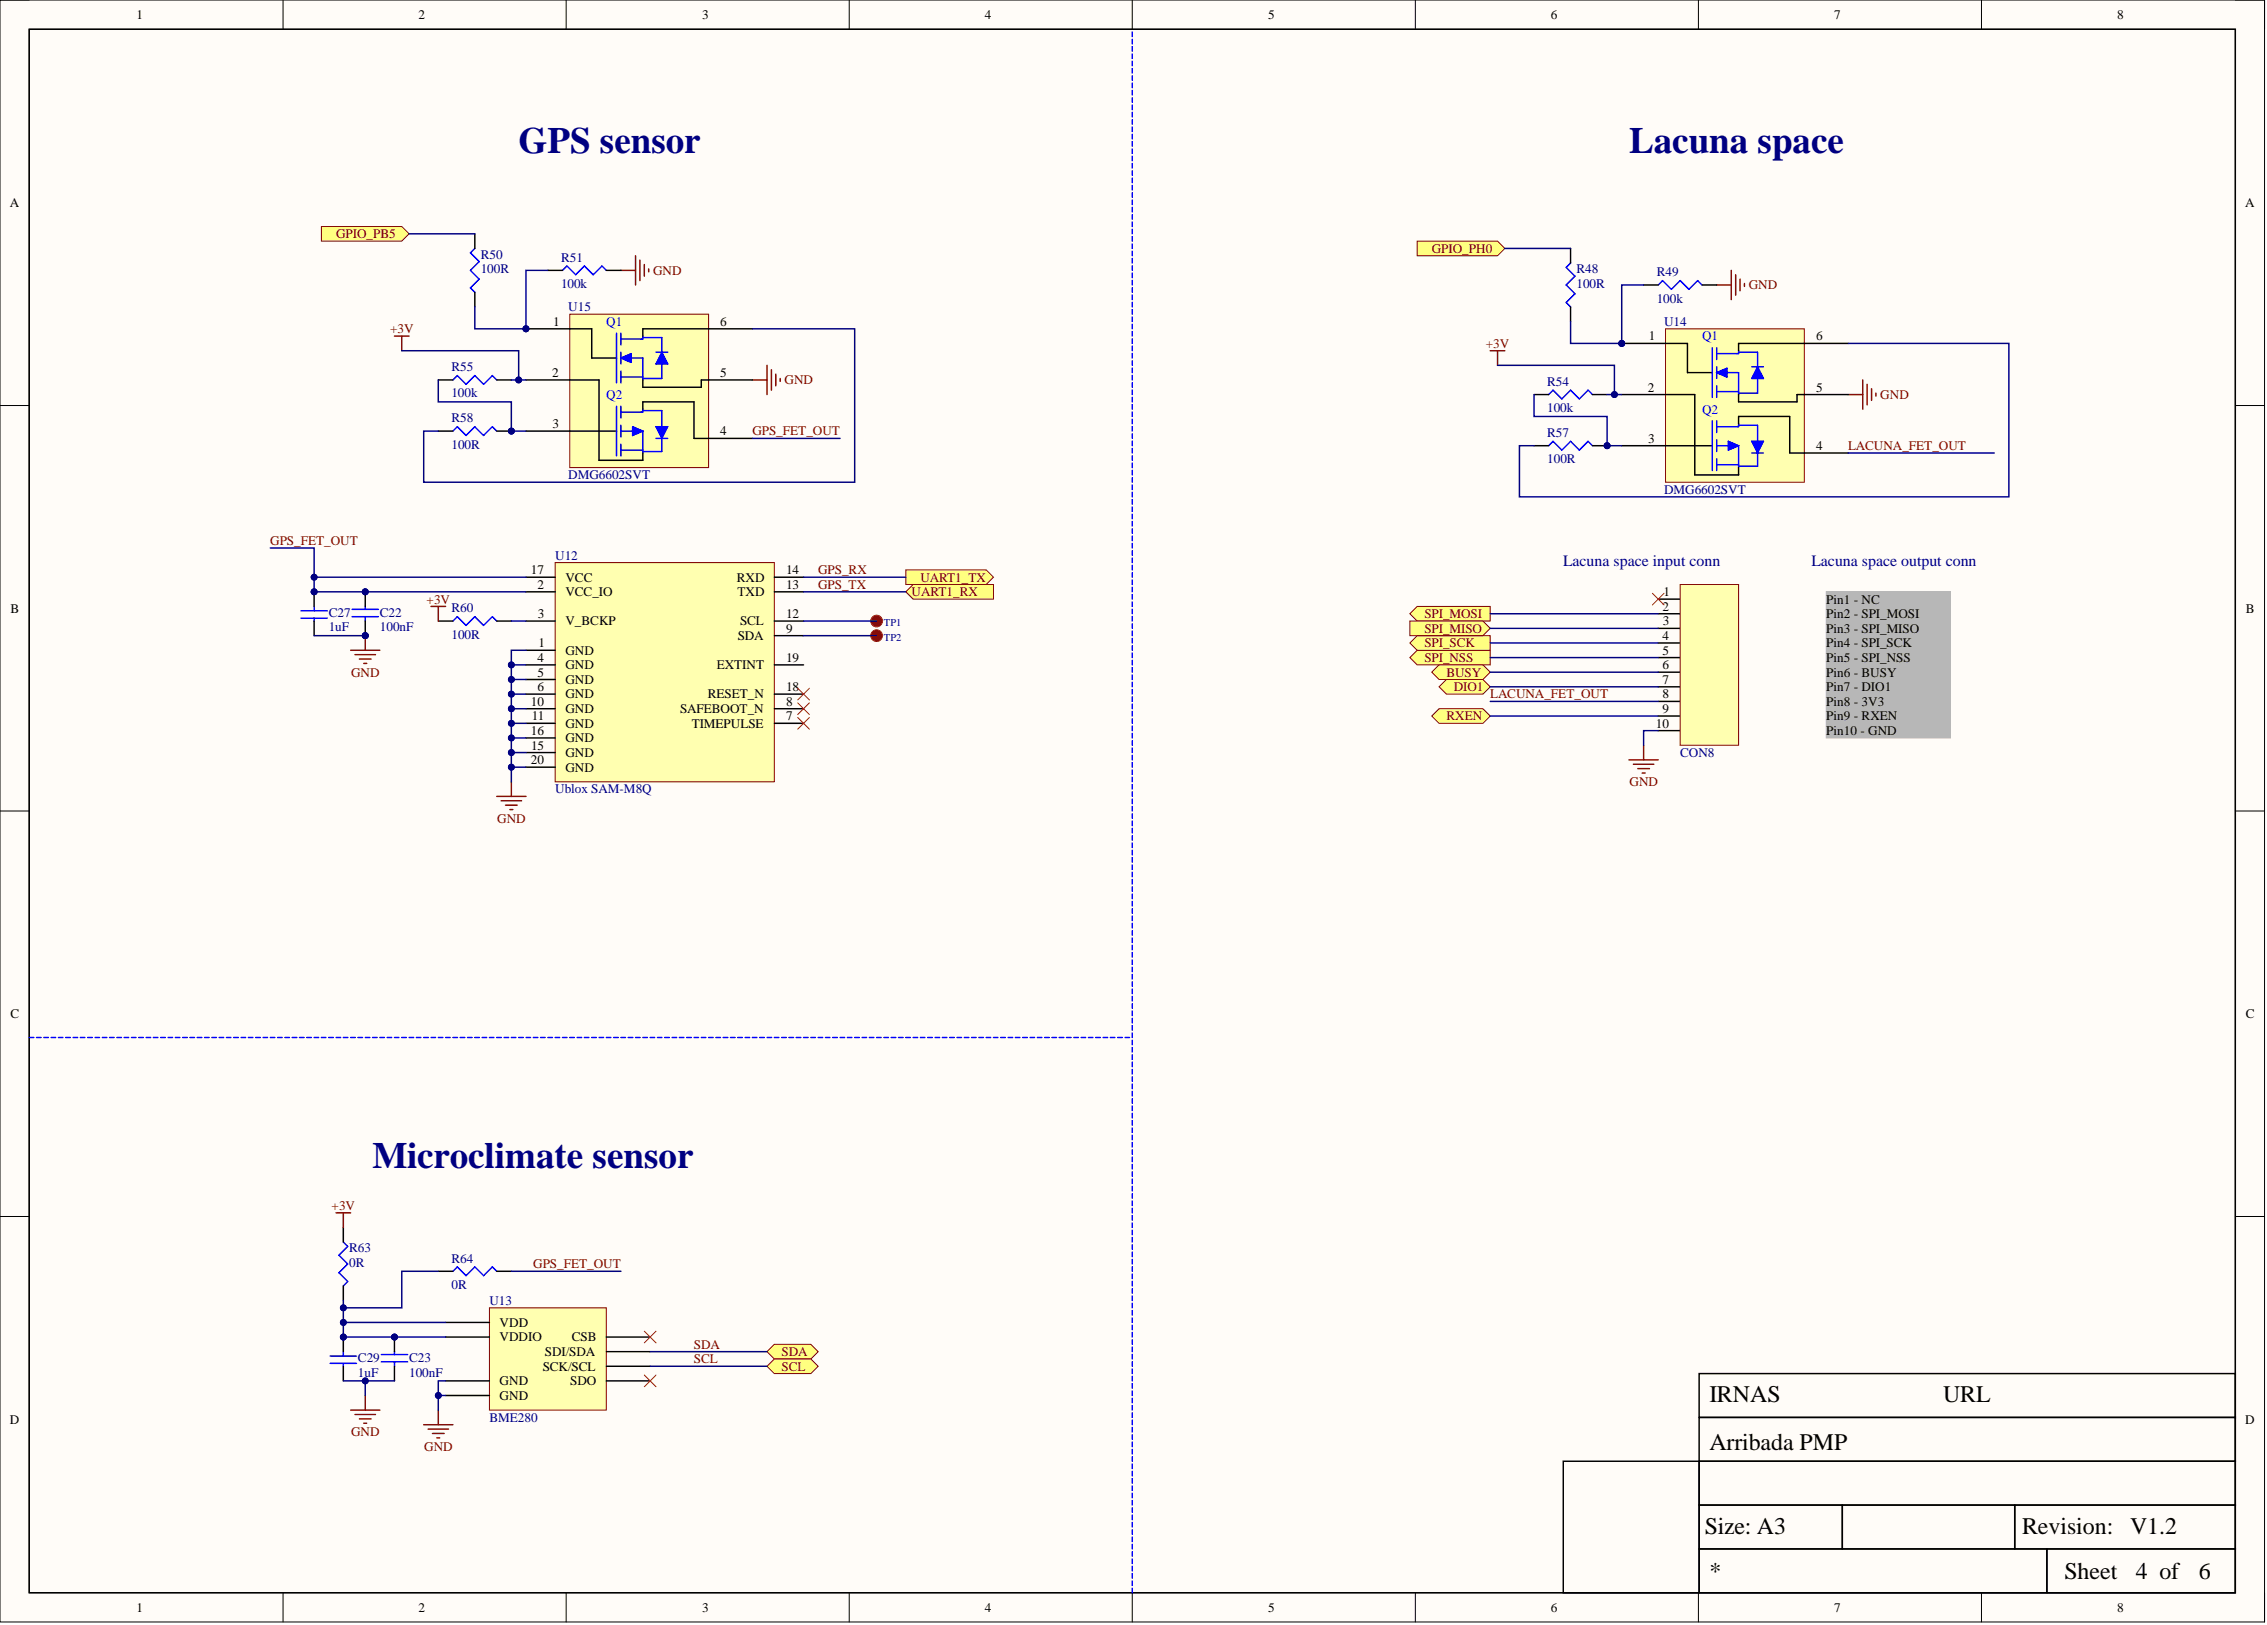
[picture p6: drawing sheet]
<svg xmlns="http://www.w3.org/2000/svg" width="393mm" height="282mm" viewBox="0 0 393 282" stroke-linecap="round" stroke-linejoin="round" font-family="sans-serif">
<defs><g id="words">
<g font-size="6.4" fill="#000080">
<text x="90" y="26.5">GPS sensor</text>
<text x="282.6" y="26.5">Lacuna space</text>
<text x="64.6" y="202.6">Microclimate sensor</text>
</g>
<g font-size="4.1">
<text x="296.6" y="243.2">IRNAS</text>
<text x="337.2" y="243.2">URL</text>
<text x="296.6" y="251.6">Arribada PMP</text>
<text x="295.8" y="266">Size: A3</text>
<text x="350.8" y="266">Revision:</text>
<text x="369.6" y="266">V1.2</text>
<text x="296.6" y="273.9">*</text>
<text x="358.2" y="273.9">Sheet</text>
<text x="370.6" y="273.9">4 of</text>
<text x="381.5" y="273.9">6</text>
</g>
<g font-size="2.7" fill="#000080">
<text x="271.2" y="98.3">Lacuna space input conn</text>
<text x="314.3" y="98.3">Lacuna space output conn</text>
</g>
<g font-size="2.3">
<text x="23.7" y="3.3">1</text>
<text x="72.6" y="3.3">2</text>
<text x="121.8" y="3.3">3</text>
<text x="170.9" y="3.3">4</text>
<text x="220" y="3.3">5</text>
<text x="269.1" y="3.3">6</text>
<text x="318.2" y="3.3">7</text>
<text x="367.4" y="3.3">8</text>
<text x="1.7" y="36">A</text>
<text x="389.6" y="36">A</text>
<text x="96" y="56.5">1</text>
<text x="125" y="56.5">6</text>
<text x="286.1" y="59.1">1</text>
<text x="315.1" y="59.1">6</text>
<text x="95.8" y="65.4">2</text>
<text x="125" y="65.4">5</text>
<text x="285.9" y="67.9">2</text>
<text x="315.1" y="67.9">5</text>
<text x="95.9" y="74.3">3</text>
<text x="125" y="75.5">4</text>
<text x="286" y="76.8">3</text>
<text x="315.1" y="78.1">4</text>
<text x="92.1" y="99.6">17</text>
<text x="98.1" y="100.9">VCC</text>
<text x="127.8" y="100.9">RXD</text>
<text x="136.4" y="99.6">14</text>
<text x="1.8" y="106.3">B</text>
<text x="93.2" y="102.2">2</text>
<text x="93.3" y="107.2">3</text>
<text x="98.1" y="103.4">VCC_IO</text>
<text x="128" y="103.4">TXD</text>
<text x="136.4" y="107.2">12</text>
<text x="136.4" y="102.2">13</text>
<text x="288.4" y="106">2</text>
<text x="288.6" y="103.4">1</text>
<text x="316.9" y="104.7">Pin1 - NC</text>
<text x="316.9" y="107.2">Pin2 - SPI_MOSI</text>
<text x="389.7" y="106.3">B</text>
<text x="93.5" y="112.3">1</text>
<text x="98.1" y="113.6">GND</text>
<text x="98.1" y="108.5">V_BCKP</text>
<text x="128" y="111">SDA</text>
<text x="128.4" y="108.5">SCL</text>
<text x="136.4" y="109.8">9</text>
<text x="288.4" y="111">4</text>
<text x="288.5" y="113.6">5</text>
<text x="288.5" y="108.5">3</text>
<text x="316.9" y="109.8">Pin3 - SPI_MISO</text>
<text x="316.9" y="112.3">Pin4 - SPI_SCK</text>
<text x="93.2" y="114.8">4</text>
<text x="93.2" y="119.9">6</text>
<text x="93.3" y="117.4">5</text>
<text x="98.1" y="116.1">GND</text>
<text x="98.1" y="118.6">GND</text>
<text x="124.4" y="116.1">EXTINT</text>
<text x="136.4" y="119.9">18</text>
<text x="136.4" y="114.8">19</text>
<text x="288.4" y="116.1">6</text>
<text x="288.4" y="118.6">7</text>
<text x="316.9" y="114.8">Pin5 - SPI_NSS</text>
<text x="316.9" y="117.4">Pin6 - BUSY</text>
<text x="316.9" y="119.9">Pin7 - DIO1</text>
<text x="92.1" y="122.4">10</text>
<text x="92.3" y="125">11</text>
<text x="98.1" y="121.2">GND</text>
<text x="98.1" y="123.7">GND</text>
<text x="118" y="123.7">SAFEBOOT_N</text>
<text x="122.8" y="121.2">RESET_N</text>
<text x="136.4" y="125">7</text>
<text x="136.4" y="122.4">8</text>
<text x="288.4" y="123.7">9</text>
<text x="288.5" y="121.2">8</text>
<text x="316.9" y="122.4">Pin8 - 3V3</text>
<text x="316.9" y="125">Pin9 - RXEN</text>
<text x="92.1" y="127.5">16</text>
<text x="92.1" y="130">15</text>
<text x="98.1" y="126.2">GND</text>
<text x="98.1" y="131.3">GND</text>
<text x="98.1" y="128.8">GND</text>
<text x="120" y="126.2">TIMEPULSE</text>
<text x="287.3" y="126.2">10</text>
<text x="316.9" y="127.5">Pin10 - GND</text>
<text x="92.1" y="132.6">20</text>
<text x="98.1" y="133.8">GND</text>
<text x="1.8" y="176.6">C</text>
<text x="389.7" y="176.6">C</text>
<text x="86.7" y="232.7">VDDIO</text>
<text x="86.7" y="230.1">VDD</text>
<text x="99.2" y="232.7">CSB</text>
<text x="94.2" y="237.8">SCK/SCL</text>
<text x="94.6" y="235.2">SDI/SDA</text>
<text x="86.7" y="240.3">GND</text>
<text x="86.7" y="242.8">GND</text>
<text x="98.9" y="240.3">SDO</text>
<text x="1.7" y="247">D</text>
<text x="389.6" y="247">D</text>
<text x="23.7" y="279.6">1</text>
<text x="72.6" y="279.6">2</text>
<text x="121.8" y="279.6">3</text>
<text x="170.9" y="279.6">4</text>
<text x="220" y="279.6">5</text>
<text x="269.1" y="279.6">6</text>
<text x="318.2" y="279.6">7</text>
<text x="367.4" y="279.6">8</text>
</g>
<g font-size="2.3" fill="#800000">
<text x="58.3" y="41.3">GPIO_PB5</text>
<text x="113.3" y="47.7">GND</text>
<text x="248.4" y="43.9">GPIO_PH0</text>
<text x="303.4" y="50.2">GND</text>
<text x="67.7" y="57.8">+3V</text>
<text x="257.8" y="60.3">+3V</text>
<text x="136.1" y="66.7">GND</text>
<text x="326.3" y="69.2">GND</text>
<text x="130.6" y="75.5">GPS_FET_OUT</text>
<text x="320.7" y="78.1">LACUNA_FET_OUT</text>
<text x="46.9" y="94.5">GPS_FET_OUT</text>
<text x="142" y="99.6">GPS_RX</text>
<text x="159.7" y="100.9">UART1_TX</text>
<text x="74" y="104.7">+3V</text>
<text x="142" y="102.2">GPS_TX</text>
<text x="158.2" y="103.4">UART1_RX</text>
<text x="247.2" y="107.2">SPI_MOSI</text>
<text x="247.2" y="112.3">SPI_SCK</text>
<text x="247.2" y="109.8">SPI_MISO</text>
<text x="60.9" y="117.4">GND</text>
<text x="247.2" y="114.8">SPI_NSS</text>
<text x="251" y="117.4">BUSY</text>
<text x="252.2" y="119.9">DIO1</text>
<text x="251" y="125">RXEN</text>
<text x="258.6" y="121.2">LACUNA_FET_OUT</text>
<text x="282.7" y="136.4">GND</text>
<text x="86.3" y="142.7">GND</text>
<text x="57.5" y="209.9">+3V</text>
<text x="92.5" y="220">GPS_FET_OUT</text>
<text x="120.4" y="233.9">SDA</text>
<text x="120.4" y="236.5">SCL</text>
<text x="135.6" y="235.2">SDA</text>
<text x="135.6" y="237.8">SCL</text>
<text x="60.9" y="249.2">GND</text>
<text x="73.6" y="251.7">GND</text>
</g>
<g font-size="2.3" fill="#000080">
<text x="83.4" y="44.9">R50</text>
<text x="83.4" y="47.4">100R</text>
<text x="97.3" y="45.4">R51</text>
<text x="273.5" y="47.4">R48</text>
<text x="287.5" y="47.9">R49</text>
<text x="97.3" y="49.9">100k</text>
<text x="98.6" y="54">U15</text>
<text x="273.5" y="49.9">100R</text>
<text x="287.5" y="52.5">100k</text>
<text x="288.7" y="56.5">U14</text>
<text x="78.3" y="64.4">R55</text>
<text x="78.3" y="68.9">100k</text>
<text x="268.5" y="66.9">R54</text>
<text x="268.5" y="71.5">100k</text>
<text x="78.3" y="73.3">R58</text>
<text x="78.3" y="77.8">100R</text>
<text x="268.5" y="75.8">R57</text>
<text x="98.6" y="83.1">DMG6602SVT</text>
<text x="268.5" y="80.4">100R</text>
<text x="288.7" y="85.7">DMG6602SVT</text>
<text x="96.3" y="97.1">U12</text>
<text x="57" y="107">C27</text>
<text x="65.9" y="107">C22</text>
<text x="78.3" y="106.2">R60</text>
<text x="57" y="109.5">1uF</text>
<text x="65.9" y="109.5">100nF</text>
<text x="78.3" y="110.8">100R</text>
<text x="291.5" y="131.3">CON8</text>
<text x="96.3" y="137.6">Ublox SAM-M8Q</text>
<text x="60.6" y="217.2">R63</text>
<text x="60.6" y="219.8">0R</text>
<text x="78.3" y="219">R64</text>
<text x="78.3" y="223.6">0R</text>
<text x="84.9" y="226.3">U13</text>
<text x="62.1" y="236.2">C29</text>
<text x="62.1" y="238.8">1uF</text>
<text x="71" y="236.2">C23</text>
<text x="71" y="238.8">100nF</text>
<text x="84.9" y="246.6">BME280</text>
</g>
<g font-size="2.3" fill="#00f">
<text x="105.2" y="56.5">Q1</text>
<text x="295.3" y="59.1">Q1</text>
<text x="105.2" y="69.2">Q2</text>
<text x="295.3" y="71.7">Q2</text>
</g>
<g font-size="1.8" fill="#000080">
<text x="153.4" y="108.6">TP1</text>
<text x="153.4" y="111.1">TP2</text>
</g>
</g></defs>
<path d="M0 0h392.9v281.3h-392.9z" fill-rule="evenodd" fill="#fffcf8"/>
<path d="M0 0h392.9v281.3h-392.9z" fill="none" stroke="#000" stroke-width=".17"/>
<path d="M5.1 5.1h382.8v271.2h-382.8z" fill-rule="evenodd" fill="#fffcf8"/>
<g fill="none" stroke="#000" stroke-width=".17">
<path d="M0 0h5.1M5.1 5.1h382.8v271.2h-382.8zM49.1 0v5.1M98.2 0v5.1M147.3 0v5.1M196.5 0v5.1M245.6 0v5.1M294.7 0v5.1M343.8 0v5.1M387.9 0h5v5.1M0 70.3h5.1M387.9 70.3h5"/>
<path d="M0 140.7h5.1M387.9 140.7h5M0 211h5.1M387.9 211h5M49.1 276.3v5M98.2 276.3v5M147.3 276.3v5M196.5 276.3v5M245.6 276.3v5M294.7 276.3v5M343.8 276.3v5M392.9 276.3v5"/>
</g>
<path d="M5.1 5.1h382.8v271.2h-382.8zM294.8 238.3h93.1v7.6h-93.1zM271.2 253.5h23.6v22.8h-23.6zM294.8 253.5h93.1v7.6h-93.1zM294.8 245.9h93.1v7.6h-93.1zM294.8 261.1h24.9v7.6h-24.9zM294.8 268.7h60.4v7.6h-60.4zM319.7 261.1h29.9v7.6h-29.9zM349.6 261.1h38.3v7.6h-38.3zM355.2 268.7h32.7v7.6h-32.7z" fill="none" stroke="#000" stroke-width=".25"/>
<path d="M84.9 226.9h20.3v17.7h-20.3z" fill-rule="evenodd" fill="#ffffb0"/>
<path d="M84.9 226.9h20.3v17.7h-20.3z" fill="none" stroke="#800000" stroke-width=".17"/>
<path d="M77.3 239.5h7.6M77.3 231.9h7.6M77.3 229.4h7.6M105.2 239.5h7.6M105.2 231.9h7.6M105.2 234.5h7.6M105.2 237h7.6M77.3 242.1h7.6" fill="none" stroke="#000" stroke-width=".25"/>
<path d="M96.3 97.6h38.1v38h-38.1z" fill-rule="evenodd" fill="#ffffb0"/>
<path d="M96.3 97.6h38.1v38h-38.1z" fill="none" stroke="#800000" stroke-width=".17"/>
<g fill="none" stroke="#000" stroke-width=".25">
<path d="M91.3 112.8h5M91.3 102.7h5M91.3 107.7h5M91.3 115.3h5M91.3 117.9h5M91.3 100.1h5M134.4 102.7h5M134.4 107.7h5M134.4 115.3h5M134.4 110.3h5M134.4 100.1h5M91.3 120.4h5"/>
<path d="M91.3 125.5h5M91.3 122.9h5M91.3 130.5h5M91.3 128h5M91.3 133.1h5M134.4 120.4h5M134.4 125.5h5M134.4 122.9h5"/>
</g>
<circle cx="152.1" cy="107.7" r="1.02" fill="#bf0000"/>
<circle cx="152.1" cy="107.7" r="1.02" fill="none" stroke="#bf0000" stroke-width=".17"/>
<circle cx="152.1" cy="110.3" r="1.02" fill="#bf0000"/>
<circle cx="152.1" cy="110.3" r="1.02" fill="none" stroke="#bf0000" stroke-width=".17"/>
<path d="M138.4 119.4l2 2M140.4 119.4l-2 2M138.4 121.9l2 2M138.4 124.5l2 2M140.4 121.9l-2 2M140.4 124.5l-2 2" fill="none" stroke="#f00" stroke-width=".17"/>
<path d="M86.2 138.1h5.1M86.9 138.9h3.6M87.7 139.7h2M88.7 135.6v2.5M88.5 140.4h.5" fill="none" stroke="#800000" stroke-width=".25"/>
<circle cx="63.4" cy="102.7" r=".51" fill="#000080"/>
<circle cx="63.4" cy="102.7" r=".51" fill="none" stroke="#000080" stroke-width=".17"/>
<circle cx="63.4" cy="110.3" r=".51" fill="#000080"/>
<circle cx="63.4" cy="110.3" r=".51" fill="none" stroke="#000080" stroke-width=".17"/>
<path d="M61.1 107h4.6M61.1 105.7h4.6M63.4 105.2v.5M63.4 107v.7" fill="none" stroke="#00f" stroke-width=".25"/>
<path d="M63.4 102.7v2.5" fill="none" stroke="#000" stroke-width=".25"/>
<circle cx="63.4" cy="102.7" r=".51" fill="#000080"/>
<circle cx="63.4" cy="102.7" r=".51" fill="none" stroke="#000080" stroke-width=".17"/>
<path d="M63.4 107.7v2.6" fill="none" stroke="#000" stroke-width=".25"/>
<circle cx="63.4" cy="110.3" r=".51" fill="#000080"/>
<circle cx="63.4" cy="110.3" r=".51" fill="none" stroke="#000080" stroke-width=".17"/>
<path d="M60.8 112.8h5.1M61.6 113.6h3.5M62.4 114.3h2M63.1 115.1h.5M63.4 110.3v2.5" fill="none" stroke="#800000" stroke-width=".25"/>
<circle cx="63.4" cy="110.3" r=".51" fill="#000080"/>
<circle cx="63.4" cy="110.3" r=".51" fill="none" stroke="#000080" stroke-width=".17"/>
<g fill="none" stroke="#800000" stroke-width=".25">
<path d="M107.7 46.9h2.6M110.3 44.4v5M111 45.1v3.6M111.8 45.9v2M112.6 46.6v.5M130.6 65.9h2.5M133.1 63.4v5M133.8 64.1v3.6M134.6 64.9v2M135.4 65.7v.5M73.5 247.1h5.1M74.3 247.9h3.5"/>
<path d="M75 248.7h2.1M75.8 249.4h.5M76 244.6v2.5"/>
</g>
<path d="M111.8 230.9l2 2M111.8 238.5l2 2M113.8 230.9l-2 2M113.8 238.5l-2 2" fill="none" stroke="#f00" stroke-width=".17"/>
<circle cx="68.4" cy="231.9" r=".51" fill="#000080"/>
<circle cx="68.4" cy="231.9" r=".51" fill="none" stroke="#000080" stroke-width=".17"/>
<path d="M66.2 236.2h4.5M66.2 235h4.5M68.4 234.5v.5M68.4 236.2v.8" fill="none" stroke="#00f" stroke-width=".25"/>
<path d="M68.4 231.9v2.6" fill="none" stroke="#000" stroke-width=".25"/>
<circle cx="68.4" cy="231.9" r=".51" fill="#000080"/>
<circle cx="68.4" cy="231.9" r=".51" fill="none" stroke="#000080" stroke-width=".17"/>
<path d="M68.4 237v2.5" fill="none" stroke="#000" stroke-width=".25"/>
<path d="M60.8 244.6h5.1M61.6 245.4h3.5M62.4 246.1h2M63.1 246.9h.5M63.4 242.1v2.5" fill="none" stroke="#800000" stroke-width=".25"/>
<path d="M55.8 39.3h13.9l1.3 1.3-1.3 1.2h-13.9z" fill-rule="evenodd" fill="#ffff80"/>
<path d="M55.8 39.3h13.9l1.3 1.3-1.3 1.2h-13.9z" fill="none" stroke="#800000" stroke-width=".17"/>
<path d="M287.7 103.9h3.8M287.7 106.5h3.8M287.7 109h3.8M287.7 111.5h3.8M287.7 114.1h3.8M287.7 116.6h3.8M287.7 119.1h3.8M287.7 121.7h3.8M287.7 124.2h3.8M287.7 126.7h3.8" fill="none" stroke="#000" stroke-width=".25"/>
<path d="M291.5 101.4h10.2v27.9h-10.2z" fill-rule="evenodd" fill="#ffffb0"/>
<path d="M291.5 101.4h10.2v27.9h-10.2z" fill="none" stroke="#800000" stroke-width=".17"/>
<g fill="none" stroke="#800000" stroke-width=".25">
<path d="M297.9 49.4h2.5M300.4 46.9v5.1M301.2 47.7v3.5M301.9 48.4v2M302.7 49.2v.5M320.7 68.4h2.5M323.2 65.9v5.1M324 66.7v3.5M324.7 67.4v2.1M325.5 68.2v.5M282.6 131.8h5.1M283.4 132.6h3.6"/>
<path d="M284.2 133.3h2M284.9 134.1h.5M285.2 129.3v2.5"/>
</g>
<path d="M245.9 41.8h13.9l1.3 1.3-1.3 1.3h-13.9z" fill-rule="evenodd" fill="#ffff80"/>
<path d="M245.9 41.8h13.9l1.3 1.3-1.3 1.3h-13.9z" fill="none" stroke="#800000" stroke-width=".17"/>
<path d="M78.6 107.7l.7-.7 1.6 1.5 1.5-1.5 1.5 1.5 1.5-1.5 .8 .7" fill="none" stroke="#00f" stroke-width=".25"/>
<path d="M76 107.7h2.6M86.2 107.7h2.5" fill="none" stroke="#000" stroke-width=".25"/>
<path d="M133.1 234.5l1.3-1.3h6.3l1.3 1.3-1.3 1.2h-6.3z" fill-rule="evenodd" fill="#ffff80"/>
<path d="M133.1 234.5l1.3-1.3h6.3l1.3 1.3-1.3 1.2h-6.3z" fill="none" stroke="#800000" stroke-width=".17"/>
<path d="M133.1 237l1.3-1.3h6.3l1.3 1.3-1.3 1.3h-6.3z" fill-rule="evenodd" fill="#ffff80"/>
<path d="M133.1 237l1.3-1.3h6.3l1.3 1.3-1.3 1.3h-6.3z" fill="none" stroke="#800000" stroke-width=".17"/>
<path d="M157.2 102.7l1.2-1.3h14v2.5h-14z" fill-rule="evenodd" fill="#ffff80"/>
<path d="M157.2 102.7l1.2-1.3h14v2.5h-14z" fill="none" stroke="#800000" stroke-width=".17"/>
<path d="M157.2 98.9h13.9l1.3 1.2-1.3 1.3h-13.9z" fill-rule="evenodd" fill="#ffff80"/>
<path d="M157.2 98.9h13.9l1.3 1.2-1.3 1.3h-13.9z" fill="none" stroke="#800000" stroke-width=".17"/>
<circle cx="88.7" cy="74.8" r=".51" fill="#000080"/>
<circle cx="88.7" cy="74.8" r=".51" fill="none" stroke="#000080" stroke-width=".17"/>
<path d="M78.6 74.8l.7-.8 1.6 1.5 1.5-1.5 1.5 1.5 1.5-1.5 .8 .8" fill="none" stroke="#00f" stroke-width=".25"/>
<path d="M76 74.8h2.6M86.2 74.8h2.5" fill="none" stroke="#000" stroke-width=".25"/>
<circle cx="88.7" cy="74.8" r=".51" fill="#000080"/>
<circle cx="88.7" cy="74.8" r=".51" fill="none" stroke="#000080" stroke-width=".17"/>
<path d="M82.4 43.1l-.8 .8 1.5 1.5-1.5 1.5 1.5 1.5-1.5 1.5 .8 .8M97.6 46.9l.8-.8 1.5 1.6 1.5-1.6 1.5 1.6 1.5-1.6 .8 .8M78.6 65.9l.7-.8 1.6 1.6 1.5-1.6 1.5 1.6 1.5-1.6 .8 .8" fill="none" stroke="#00f" stroke-width=".25"/>
<path d="M82.4 40.6v2.5M82.4 50.7v2.5M95.1 46.9h2.5M105.2 46.9h2.5M76 65.9h2.6M86.2 65.9h2.5" fill="none" stroke="#000" stroke-width=".25"/>
<circle cx="278.8" cy="77.3" r=".51" fill="#000080"/>
<circle cx="278.8" cy="77.3" r=".51" fill="none" stroke="#000080" stroke-width=".17"/>
<path d="M268.7 77.3l.8-.7 1.5 1.5 1.5-1.5 1.5 1.5 1.6-1.5 .7 .7" fill="none" stroke="#00f" stroke-width=".25"/>
<path d="M266.2 77.3h2.5M276.3 77.3h2.5" fill="none" stroke="#000" stroke-width=".25"/>
<circle cx="278.8" cy="77.3" r=".51" fill="#000080"/>
<circle cx="278.8" cy="77.3" r=".51" fill="none" stroke="#000080" stroke-width=".17"/>
<path d="M272.5 45.6l-.8 .8 1.6 1.5-1.6 1.5 1.6 1.6-1.6 1.5 .8 .7M287.7 49.4l.8-.7 1.5 1.5 1.5-1.5 1.5 1.5 1.6-1.5 .7 .7M268.7 68.4l.8-.7 1.5 1.5 1.5-1.5 1.5 1.5 1.6-1.5 .7 .7" fill="none" stroke="#00f" stroke-width=".25"/>
<path d="M272.5 43.1v2.5M272.5 53.2v2.6M285.2 49.4h2.5M295.3 49.4h2.6M266.2 68.4h2.5M276.3 68.4h2.5" fill="none" stroke="#000" stroke-width=".25"/>
<circle cx="91.3" cy="57" r=".51" fill="#000080"/>
<circle cx="91.3" cy="57" r=".51" fill="none" stroke="#000080" stroke-width=".17"/>
<path d="M98.9 54.5h24v26.6h-24z" fill-rule="evenodd" fill="#ffffb0"/>
<path d="M98.9 54.5h24v26.6h-24z" fill="none" stroke="#800000" stroke-width=".17"/>
<path d="M98.9 74.8h8.1M98.9 65.9h5v13.9h7.6v-1.2" fill="none" stroke="#000" stroke-width=".25"/>
<path d="M107 70.5v8.6M107.7 70.5v2M107.7 73.8v2M107.7 77.1v2M107.7 71.5h3.6M107.7 74.8h3.8M107.7 78.1h3.8M109.8 74l1.7 .8-1.7 .7zM111.5 74.8v3.8" fill="none" stroke="#00f" stroke-width=".25"/>
<path d="M109.8 74l1.7 .8-1.7 .7z" fill="#00f"/>
<path d="M109.8 74l1.7 .8-1.7 .7z" fill="none" stroke="#00f" stroke-width=".17"/>
<path d="M111.5 71v.5h-.2M111.5 71.2h3.3v7.1h-3.3M113.8 74h2l-1 2z" fill="none" stroke="#00f" stroke-width=".25"/>
<path d="M113.8 74h2l-1 1.8z" fill="#00f"/>
<path d="M113.8 74h2l-1 1.8z" fill="none" stroke="#00f" stroke-width=".17"/>
<path d="M107 57.8v8.6M107.7 57.8v2M107.7 58.8h3.6M107.7 61.1v2M107.7 64.4v2M107.7 62.1h3.8v3.8M107.7 65.4h3.8M113.8 76h2" fill="none" stroke="#00f" stroke-width=".25"/>
<path d="M98.9 57h3.8v5.1h4.3M111.5 65.9v1.3h10.2v-1.3h1.2" fill="none" stroke="#000" stroke-width=".25"/>
<path d="M107.7 62.1l1.8-.8v1.6z" fill="#00f"/>
<path d="M107.7 62.1l1.8-.8v1.6z" fill="none" stroke="#00f" stroke-width=".17"/>
<path d="M111.5 58.3v.5h-.2M111.5 58.6h3.3v7.1h-3.3M114.8 61.1l1 2h-2z" fill="none" stroke="#00f" stroke-width=".25"/>
<path d="M114.8 61.3l1 1.8h-2z" fill="#00f"/>
<path d="M114.8 61.3l1 1.8h-2z" fill="none" stroke="#00f" stroke-width=".17"/>
<path d="M107.7 62.1l1.8-.8v1.6zM113.8 61.1h2" fill="none" stroke="#00f" stroke-width=".25"/>
<path d="M91.3 57h7.6" fill="none" stroke="#000" stroke-width=".25"/>
<circle cx="91.3" cy="57" r=".51" fill="#000080"/>
<circle cx="91.3" cy="57" r=".51" fill="none" stroke="#000080" stroke-width=".17"/>
<path d="M130.6 57h-19.1v1.3M91.3 65.9h7.6M91.3 74.8h7.6M111.5 71v-1.3h8.9v6.3h10.2M122.9 65.9h7.7" fill="none" stroke="#000" stroke-width=".25"/>
<circle cx="281.4" cy="59.6" r=".51" fill="#000080"/>
<circle cx="281.4" cy="59.6" r=".51" fill="none" stroke="#000080" stroke-width=".17"/>
<path d="M289 57h24.1v26.6h-24.1z" fill-rule="evenodd" fill="#ffffb0"/>
<path d="M289 57h24.1v26.6h-24.1z" fill="none" stroke="#800000" stroke-width=".17"/>
<path d="M289 77.3h8.1M289 68.4h5.1v14h7.6v-1.3" fill="none" stroke="#000" stroke-width=".25"/>
<path d="M297.1 73v8.6M297.9 73v2M297.9 76.3v2M297.9 79.6v2M297.9 74h3.5M297.9 77.3h3.8M299.9 76.6l1.8 .7-1.8 .8zM301.7 77.3v3.8M297.9 80.6h3.8" fill="none" stroke="#00f" stroke-width=".25"/>
<path d="M299.9 76.6l1.8 .7-1.8 .8z" fill="#00f"/>
<path d="M299.9 76.6l1.8 .7-1.8 .8z" fill="none" stroke="#00f" stroke-width=".17"/>
<path d="M301.7 73.5v.5h-.3M301.7 73.8h3.3v7.1h-3.3M303.9 76.6h2.1l-1 2z" fill="none" stroke="#00f" stroke-width=".25"/>
<path d="M303.9 76.6h2.1l-1 1.7z" fill="#00f"/>
<path d="M303.9 76.6h2.1l-1 1.7z" fill="none" stroke="#00f" stroke-width=".17"/>
<path d="M297.1 60.3v8.6M297.9 60.3v2.1M297.9 63.6v2.1M297.9 66.9v2M297.9 61.3h3.5M297.9 64.6h3.8v3.8M297.9 67.9h3.8M303.9 78.6h2.1" fill="none" stroke="#00f" stroke-width=".25"/>
<path d="M289 59.6h3.8v5h4.3M301.7 68.4v1.3h10.1v-1.3h1.3" fill="none" stroke="#000" stroke-width=".25"/>
<path d="M297.9 64.6l1.7-.7v1.5z" fill="#00f"/>
<path d="M297.9 64.6l1.7-.7v1.5z" fill="none" stroke="#00f" stroke-width=".17"/>
<path d="M301.7 60.8v.5h-.3M301.7 61.1h3.3v7.1h-3.3M305 63.6l1 2.1h-2.1z" fill="none" stroke="#00f" stroke-width=".25"/>
<path d="M305 63.9l1 1.8h-2.1z" fill="#00f"/>
<path d="M305 63.9l1 1.8h-2.1z" fill="none" stroke="#00f" stroke-width=".17"/>
<path d="M297.9 64.6l1.7-.7v1.5zM303.9 63.6h2.1" fill="none" stroke="#00f" stroke-width=".25"/>
<path d="M281.4 59.6h7.6" fill="none" stroke="#000" stroke-width=".25"/>
<circle cx="281.4" cy="59.6" r=".51" fill="#000080"/>
<circle cx="281.4" cy="59.6" r=".51" fill="none" stroke="#000080" stroke-width=".17"/>
<path d="M320.7 59.6h-19v1.2M281.4 68.4h7.6M281.4 77.3h7.6M301.7 73.5v-1.3h8.8v6.4h10.2M313.1 68.4h7.6" fill="none" stroke="#000" stroke-width=".25"/>
<path d="M244.6 114.1l1.3-1.3h12.7v2.5h-12.7z" fill-rule="evenodd" fill="#ffff80"/>
<path d="M244.6 114.1l1.3-1.3h12.7v2.5h-12.7z" fill="none" stroke="#800000" stroke-width=".17"/>
<path d="M244.6 106.5l1.3-1.3h12.7v2.5h-12.7z" fill-rule="evenodd" fill="#ffff80"/>
<path d="M244.6 106.5l1.3-1.3h12.7v2.5h-12.7z" fill="none" stroke="#800000" stroke-width=".17"/>
<path d="M244.6 111.5l1.3-1.2h12.7v2.5h-12.7z" fill-rule="evenodd" fill="#ffff80"/>
<path d="M244.6 111.5l1.3-1.2h12.7v2.5h-12.7z" fill="none" stroke="#800000" stroke-width=".17"/>
<path d="M59.6 215.4l.7 .8-1.5 1.5 1.5 1.5-1.5 1.6 1.5 1.5-.7 .8M78.6 220.5l.7-.7 1.6 1.5 1.5-1.5 1.5 1.5 1.5-1.5 .8 .7" fill="none" stroke="#00f" stroke-width=".25"/>
<path d="M59.6 212.9v2.5M59.6 223.1v2.5M76 220.5h2.6M86.2 220.5h2.5" fill="none" stroke="#000" stroke-width=".25"/>
<path d="M68.4 58.3h2.6M69.7 58.3v2.5M74.8 105.2h2.5M76 105.2v2.5M58.3 210.4h2.5M59.6 210.4v2.5" fill="none" stroke="#800000" stroke-width=".25"/>
<circle cx="54.5" cy="102.7" r=".51" fill="#000080"/>
<circle cx="54.5" cy="102.7" r=".51" fill="none" stroke="#000080" stroke-width=".17"/>
<path d="M52.2 106h4.6M52.2 107.2h4.6M54.5 105.2v.8M54.5 107.2v.5" fill="none" stroke="#00f" stroke-width=".25"/>
<path d="M54.5 102.7v2.5M54.5 107.7v2.6" fill="none" stroke="#000" stroke-width=".25"/>
<circle cx="54.5" cy="102.7" r=".51" fill="#000080"/>
<circle cx="54.5" cy="102.7" r=".51" fill="none" stroke="#000080" stroke-width=".17"/>
<circle cx="59.6" cy="231.9" r=".51" fill="#000080"/>
<circle cx="59.6" cy="231.9" r=".51" fill="none" stroke="#000080" stroke-width=".17"/>
<path d="M57.3 235.2h4.6M57.3 236.5h4.6M59.6 234.5v.7M59.6 236.5v.5" fill="none" stroke="#00f" stroke-width=".25"/>
<path d="M59.6 231.9v2.6M59.6 237v2.5" fill="none" stroke="#000" stroke-width=".25"/>
<circle cx="59.6" cy="231.9" r=".51" fill="#000080"/>
<circle cx="59.6" cy="231.9" r=".51" fill="none" stroke="#000080" stroke-width=".17"/>
<g fill="none" stroke="#00f" stroke-width=".25">
<path d="M196.5 5.6v.7M196.5 6.8v.8M196.5 8.1v.8M196.5 9.4v.7M196.5 10.6v.8M196.5 11.9v.8M196.5 13.2v.7M196.5 14.4v.8M196.5 15.7v.8M196.5 17v.7M196.5 18.2v.8M196.5 19.5v.8"/>
<path d="M196.5 20.8v.7M196.5 22v.8M196.5 23.3v.8M196.5 24.6v.8M196.5 25.8v.8M196.5 27.1v.8M196.5 28.4v.8M196.5 29.6v.8M196.5 30.9v.8M196.5 32.2v.8M196.5 33.4v.8M196.5 34.7v.8"/>
<path d="M196.5 36v.8M196.5 37.2v.8M196.5 38.5v.8M196.5 39.8v.8M196.5 41v.8M196.5 42.3v.8M196.5 43.6v.8M196.5 44.8v.8M196.5 46.1v.8M196.5 47.4v.8M196.5 48.6v.8M196.5 49.9v.8"/>
<path d="M196.5 51.2v.8M196.5 52.4v.8M196.5 53.7v.8M196.5 55v.8M196.5 56.2v.8M196.5 57.5v.8M196.5 58.8v.8M196.5 60v.8M196.5 61.3v.8M196.5 62.6v.8M196.5 63.8v.8M196.5 65.1v.8"/>
<path d="M196.5 66.4v.8M196.5 67.6v.8M196.5 68.9v.8M196.5 70.2v.8M196.5 71.4v.8M196.5 72.7v.8M196.5 74v.8M196.5 75.3v.7M196.5 76.5v.8M196.5 77.8v.8M196.5 79.1v.7M196.5 80.3v.8"/>
<path d="M196.5 81.6v.8M196.5 82.9v.7M196.5 84.1v.8M196.5 85.4v.8M196.5 86.7v.7M196.5 87.9v.8M196.5 89.2v.8M196.5 90.5v.8M196.5 91.7v.8M196.5 93v.8M196.5 94.3v.8M196.5 95.5v.8"/>
<path d="M196.5 96.8v.8M196.5 98.1v.8M196.5 99.3v.8M196.5 100.6v.8M196.5 101.9v.8M196.5 103.1v.8M196.5 104.4v.8M196.5 105.7v.8M196.5 106.9v.8M196.5 108.2v.8M196.5 109.5v.8M196.5 110.7v.8"/>
<path d="M196.5 112v.8M196.5 113.3v.8M196.5 114.5v.8M196.5 115.8v.8M196.5 117.1v.8M196.5 118.3v.8M196.5 119.6v.8M196.5 120.9v.8M196.5 122.1v.8M196.5 123.4v.8M196.5 124.7v.8M196.5 125.9v.8"/>
<path d="M196.5 127.2v.8M196.5 128.5v.8M196.5 129.7v.8M196.5 131v.8M196.5 132.3v.8M196.5 133.5v.8M196.5 134.8v.8M196.5 136.1v.8M196.5 137.3v.8M196.5 138.6v.8M196.5 139.9v.8M196.5 141.2v.7"/>
<path d="M196.5 142.4v.8M196.5 143.7v.8M196.5 145v.7M196.5 146.2v.8M196.5 147.5v.8M196.5 148.8v.7M196.5 150v.8M196.5 151.3v.8M196.5 152.6v.7M196.5 153.8v.8M196.5 155.1v.8M196.5 156.4v.8"/>
<path d="M196.5 157.6v.8M196.5 158.9v.8M5.1 180h.8M6.3 180h.8M7.6 180h.8M8.9 180h.8M10.1 180h.8M11.4 180h.8M12.7 180h.8M13.9 180h.8M15.2 180h.8M16.5 180h.8"/>
<path d="M17.7 180h.8M19 180h.8M20.3 180h.8M21.5 180h.8M22.8 180h.8M24.1 180h.8M25.3 180h.8M26.6 180h.8M27.9 180h.8M29.2 180h.7M30.4 180h.8M31.7 180h.8"/>
<path d="M33 180h.7M34.2 180h.8M35.5 180h.8M36.8 180h.7M38 180h.8M39.3 180h.8M40.6 180h.8M41.8 180h.8M43.1 180h.8M44.4 180h.8M45.6 180h.8M46.9 180h.8"/>
<path d="M48.2 180h.8M49.4 180h.8M50.7 180h.8M52 180h.8M53.2 180h.8M54.5 180h.8M55.8 180h.8M57 180h.8M58.3 180h.8M59.6 180h.8M60.8 180h.8M62.1 180h.8"/>
<path d="M63.4 180h.8M64.6 180h.8M65.9 180h.8M67.2 180h.8M68.4 180h.8M69.7 180h.8M71 180h.8M72.2 180h.8M73.5 180h.8M74.8 180h.8M76 180h.8M77.3 180h.8"/>
<path d="M78.6 180h.8M79.9 180h.7M81.1 180h.8M82.4 180h.8M83.7 180h.7M84.9 180h.8M86.2 180h.8M87.5 180h.7M88.7 180h.8M90 180h.8M91.3 180h.8M92.5 180h.8"/>
<path d="M93.8 180h.8M95.1 180h.8M96.3 180h.8M97.6 180h.8M98.9 180h.8M100.1 180h.8M101.4 180h.8M102.7 180h.8M103.9 180h.8M105.2 180h.8M106.5 180h.8M107.7 180h.8"/>
<path d="M109 180h.8M110.3 180h.8M111.5 180h.8M112.8 180h.8M114.1 180h.8M115.3 180h.8M116.6 180h.8M117.9 180h.8M119.1 180h.8M120.4 180h.8M121.7 180h.8M122.9 180h.8"/>
<path d="M124.2 180h.8M125.5 180h.8M126.7 180h.8M128 180h.8M129.3 180h.8M130.6 180h.7M131.8 180h.8M133.1 180h.8M134.4 180h.7M135.6 180h.8M136.9 180h.8M138.2 180h.7"/>
<path d="M139.4 180h.8M140.7 180h.8M142 180h.8M143.2 180h.8M144.5 180h.8M145.8 180h.8M147 180h.8M148.3 180h.8M149.6 180h.8M150.8 180h.8M152.1 180h.8M153.4 180h.8"/>
<path d="M154.6 180h.8M155.9 180h.8M157.2 180h.8M158.4 180h.8M159.7 180h.8M161 180h.8M162.2 180h.8M163.5 180h.8M164.8 180h.8M166 180h.8M167.3 180h.8M168.6 180h.8"/>
<path d="M169.8 180h.8M171.1 180h.8M172.4 180h.8M173.6 180h.8M174.9 180h.8M176.2 180h.8M177.4 180h.8M178.7 180h.8M180 180h.8M181.3 180h.7M182.5 180h.8M183.8 180h.8"/>
<path d="M185.1 180h.7M186.3 180h.8M187.6 180h.8M188.9 180h.7M190.1 180h.8M191.4 180h.8M192.7 180h.8M193.9 180h.8M195.2 180h.8M196.5 160.2v.8M196.5 161.4v.8M196.5 162.7v.8"/>
<path d="M196.5 164v.8M196.5 165.2v.8M196.5 166.5v.8M196.5 167.8v.8M196.5 169v.8M196.5 170.3v.8M196.5 171.6v.8M196.5 172.8v.8M196.5 174.1v.8M196.5 175.4v.8M196.5 176.6v.8M196.5 177.9v.8"/>
<path d="M196.5 179.2v.8M196.5 180.4v.8M196.5 181.7v.8M196.5 183v.8M196.5 184.2v.8M196.5 185.5v.8M196.5 186.8v.8M196.5 188v.8M196.5 189.3v.8M196.5 190.6v.8M196.5 191.8v.8M196.5 193.1v.8"/>
<path d="M196.5 194.4v.8M196.5 195.6v.8M196.5 196.9v.8M196.5 198.2v.8M196.5 199.4v.8M196.5 200.7v.8M196.5 202v.8M196.5 203.2v.8M196.5 204.5v.8M196.5 205.8v.8M196.5 207.1v.7M196.5 208.3v.8"/>
<path d="M196.5 209.6v.8M196.5 210.9v.7M196.5 212.1v.8M196.5 213.4v.8M196.5 214.7v.7M196.5 215.9v.8M196.5 217.2v.8M196.5 218.5v.7M196.5 219.7v.8M196.5 221v.8M196.5 222.3v.8M196.5 223.5v.8"/>
<path d="M196.5 224.8v.8M196.5 226.1v.8M196.5 227.3v.8M196.5 228.6v.8M196.5 229.9v.8M196.5 231.1v.8M196.5 232.4v.8M196.5 233.7v.8M196.5 234.9v.8M196.5 236.2v.8M196.5 237.5v.8M196.5 238.7v.8"/>
<path d="M196.5 240v.8M196.5 241.3v.8M196.5 242.5v.8M196.5 243.8v.8M196.5 245.1v.8M196.5 246.3v.8M196.5 247.6v.8M196.5 248.9v.8M196.5 250.1v.8M196.5 251.4v.8M196.5 252.7v.8M196.5 253.9v.8"/>
<path d="M196.5 255.2v.8M196.5 256.5v.8M196.5 257.7v.8M196.5 259v.8M196.5 260.3v.8M196.5 261.5v.8M196.5 262.8v.8M196.5 264.1v.8M196.5 265.3v.8M196.5 266.6v.8M196.5 267.9v.8M196.5 269.1v.8"/>
<path d="M196.5 270.4v.8M196.5 271.7v.8M196.5 273v.7M196.5 274.2v.8M196.5 275.5v.8"/>
</g>
<path d="M316.9 102.7h21.5v25.3h-21.5z" fill-rule="evenodd" fill="#b7b7b7"/>
<path d="M316.9 102.7h21.5v25.3h-21.5z" fill="none" stroke="#b7b7b7" stroke-width=".17"/>
<path d="M248.4 116.6l1.3-1.3h7.6l1.3 1.3-1.3 1.3h-7.6z" fill-rule="evenodd" fill="#ffff80"/>
<path d="M248.4 116.6l1.3-1.3h7.6l1.3 1.3-1.3 1.3h-7.6z" fill="none" stroke="#800000" stroke-width=".17"/>
<path d="M248.4 124.2l1.3-1.3h7.6l1.3 1.3-1.3 1.3h-7.6z" fill-rule="evenodd" fill="#ffff80"/>
<path d="M248.4 124.2l1.3-1.3h7.6l1.3 1.3-1.3 1.3h-7.6z" fill="none" stroke="#800000" stroke-width=".17"/>
<path d="M258.6 60.8h2.5M259.8 60.8v2.6" fill="none" stroke="#800000" stroke-width=".25"/>
<path d="M286.7 102.9l2 2M288.7 102.9l-2 2" fill="none" stroke="#f00" stroke-width=".17"/>
<path d="M249.7 119.1l1.3-1.2h6.3l1.3 1.2-1.3 1.3h-6.3z" fill-rule="evenodd" fill="#ffff80"/>
<path d="M249.7 119.1l1.3-1.2h6.3l1.3 1.2-1.3 1.3h-6.3z" fill="none" stroke="#800000" stroke-width=".17"/>
<path d="M244.6 107.7h12.7l1.3 1.3-1.3 1.3h-12.7z" fill-rule="evenodd" fill="#ffff80"/>
<path d="M244.6 107.7h12.7l1.3 1.3-1.3 1.3h-12.7z" fill="none" stroke="#800000" stroke-width=".17"/>
<path d="M63.4 239.5v2.6" fill="none" stroke="#000080" stroke-width=".25"/>
<circle cx="63.4" cy="239.5" r=".51" fill="#000080"/>
<circle cx="63.4" cy="239.5" r=".51" fill="none" stroke="#000080" stroke-width=".17"/>
<path d="M46.9 95.1h7.6v5h36.8" fill="none" stroke="#000080" stroke-width=".25"/>
<circle cx="54.5" cy="100.1" r=".51" fill="#000080"/>
<circle cx="54.5" cy="100.1" r=".51" fill="none" stroke="#000080" stroke-width=".17"/>
<path d="M54.5 110.3h8.9" fill="none" stroke="#000080" stroke-width=".25"/>
<circle cx="63.4" cy="110.3" r=".51" fill="#000080"/>
<circle cx="63.4" cy="110.3" r=".51" fill="none" stroke="#000080" stroke-width=".17"/>
<path d="M54.5 100.1v2.6h36.8" fill="none" stroke="#000080" stroke-width=".25"/>
<circle cx="54.5" cy="100.1" r=".51" fill="#000080"/>
<circle cx="54.5" cy="100.1" r=".51" fill="none" stroke="#000080" stroke-width=".17"/>
<circle cx="54.5" cy="102.7" r=".51" fill="#000080"/>
<circle cx="54.5" cy="102.7" r=".51" fill="none" stroke="#000080" stroke-width=".17"/>
<circle cx="63.4" cy="102.7" r=".51" fill="#000080"/>
<circle cx="63.4" cy="102.7" r=".51" fill="none" stroke="#000080" stroke-width=".17"/>
<path d="M59.6 239.5h8.8" fill="none" stroke="#000080" stroke-width=".25"/>
<circle cx="63.4" cy="239.5" r=".51" fill="#000080"/>
<circle cx="63.4" cy="239.5" r=".51" fill="none" stroke="#000080" stroke-width=".17"/>
<path d="M59.6 225.6v6.3h17.7" fill="none" stroke="#000080" stroke-width=".25"/>
<circle cx="59.6" cy="226.9" r=".51" fill="#000080"/>
<circle cx="59.6" cy="226.9" r=".51" fill="none" stroke="#000080" stroke-width=".17"/>
<circle cx="59.6" cy="229.4" r=".51" fill="#000080"/>
<circle cx="59.6" cy="229.4" r=".51" fill="none" stroke="#000080" stroke-width=".17"/>
<circle cx="59.6" cy="231.9" r=".51" fill="#000080"/>
<circle cx="59.6" cy="231.9" r=".51" fill="none" stroke="#000080" stroke-width=".17"/>
<circle cx="68.4" cy="231.9" r=".51" fill="#000080"/>
<circle cx="68.4" cy="231.9" r=".51" fill="none" stroke="#000080" stroke-width=".17"/>
<path d="M59.6 229.4h17.7" fill="none" stroke="#000080" stroke-width=".25"/>
<circle cx="59.6" cy="229.4" r=".51" fill="#000080"/>
<circle cx="59.6" cy="229.4" r=".51" fill="none" stroke="#000080" stroke-width=".17"/>
<path d="M76 220.5h-6.3v6.4h-10.1" fill="none" stroke="#000080" stroke-width=".25"/>
<circle cx="59.6" cy="226.9" r=".51" fill="#000080"/>
<circle cx="59.6" cy="226.9" r=".51" fill="none" stroke="#000080" stroke-width=".17"/>
<path d="M69.7 60.8h20.3v5.1" fill="none" stroke="#000080" stroke-width=".25"/>
<circle cx="90" cy="65.9" r=".51" fill="#000080"/>
<circle cx="90" cy="65.9" r=".51" fill="none" stroke="#000080" stroke-width=".17"/>
<path d="M71 40.6h11.4M130.6 57h17.7v26.6h-74.8v-8.8h2.5M76 242.1h1.3" fill="none" stroke="#000080" stroke-width=".25"/>
<circle cx="76.1" cy="242.1" r=".51" fill="#000080"/>
<circle cx="76.1" cy="242.1" r=".51" fill="none" stroke="#000080" stroke-width=".17"/>
<path d="M77.3 239.5h-1.3v5.1" fill="none" stroke="#000080" stroke-width=".25"/>
<circle cx="76.1" cy="242.1" r=".51" fill="#000080"/>
<circle cx="76.1" cy="242.1" r=".51" fill="none" stroke="#000080" stroke-width=".17"/>
<path d="M76 65.9v3.8h12.7v5.1h2.6" fill="none" stroke="#000080" stroke-width=".25"/>
<circle cx="88.7" cy="74.8" r=".51" fill="#000080"/>
<circle cx="88.7" cy="74.8" r=".51" fill="none" stroke="#000080" stroke-width=".17"/>
<path d="M95.1 46.9h-3.8v10.1h-8.9v-3.8" fill="none" stroke="#000080" stroke-width=".25"/>
<circle cx="91.3" cy="57" r=".51" fill="#000080"/>
<circle cx="91.3" cy="57" r=".51" fill="none" stroke="#000080" stroke-width=".17"/>
<path d="M91.3 133.1h-2.6v2.5M88.7 220.5h19" fill="none" stroke="#000080" stroke-width=".25"/>
<circle cx="88.7" cy="133.1" r=".51" fill="#000080"/>
<circle cx="88.7" cy="133.1" r=".51" fill="none" stroke="#000080" stroke-width=".17"/>
<path d="M91.3 130.5h-2.6v2.6" fill="none" stroke="#000080" stroke-width=".25"/>
<circle cx="88.7" cy="130.5" r=".51" fill="#000080"/>
<circle cx="88.7" cy="130.5" r=".51" fill="none" stroke="#000080" stroke-width=".17"/>
<circle cx="88.7" cy="133.1" r=".51" fill="#000080"/>
<circle cx="88.7" cy="133.1" r=".51" fill="none" stroke="#000080" stroke-width=".17"/>
<path d="M91.3 128h-2.6v2.5" fill="none" stroke="#000080" stroke-width=".25"/>
<circle cx="88.7" cy="128" r=".51" fill="#000080"/>
<circle cx="88.7" cy="128" r=".51" fill="none" stroke="#000080" stroke-width=".17"/>
<circle cx="88.7" cy="130.5" r=".51" fill="#000080"/>
<circle cx="88.7" cy="130.5" r=".51" fill="none" stroke="#000080" stroke-width=".17"/>
<path d="M91.3 125.5h-2.6v2.5" fill="none" stroke="#000080" stroke-width=".25"/>
<circle cx="88.7" cy="125.5" r=".51" fill="#000080"/>
<circle cx="88.7" cy="125.5" r=".51" fill="none" stroke="#000080" stroke-width=".17"/>
<circle cx="88.7" cy="128" r=".51" fill="#000080"/>
<circle cx="88.7" cy="128" r=".51" fill="none" stroke="#000080" stroke-width=".17"/>
<path d="M88.7 122.9h2.6" fill="none" stroke="#000080" stroke-width=".25"/>
<circle cx="88.7" cy="122.9" r=".51" fill="#000080"/>
<circle cx="88.7" cy="122.9" r=".51" fill="none" stroke="#000080" stroke-width=".17"/>
<path d="M88.7 120.4h2.6" fill="none" stroke="#000080" stroke-width=".25"/>
<circle cx="88.7" cy="120.4" r=".51" fill="#000080"/>
<circle cx="88.7" cy="120.4" r=".51" fill="none" stroke="#000080" stroke-width=".17"/>
<path d="M88.7 117.9h2.6" fill="none" stroke="#000080" stroke-width=".25"/>
<circle cx="88.7" cy="117.9" r=".51" fill="#000080"/>
<circle cx="88.7" cy="117.9" r=".51" fill="none" stroke="#000080" stroke-width=".17"/>
<path d="M88.7 115.3h2.6" fill="none" stroke="#000080" stroke-width=".25"/>
<circle cx="88.7" cy="115.3" r=".51" fill="#000080"/>
<circle cx="88.7" cy="115.3" r=".51" fill="none" stroke="#000080" stroke-width=".17"/>
<path d="M91.3 112.8h-2.6v12.7" fill="none" stroke="#000080" stroke-width=".25"/>
<circle cx="88.7" cy="125.5" r=".51" fill="#000080"/>
<circle cx="88.7" cy="125.5" r=".51" fill="none" stroke="#000080" stroke-width=".17"/>
<circle cx="88.7" cy="122.9" r=".51" fill="#000080"/>
<circle cx="88.7" cy="122.9" r=".51" fill="none" stroke="#000080" stroke-width=".17"/>
<circle cx="88.7" cy="120.4" r=".51" fill="#000080"/>
<circle cx="88.7" cy="120.4" r=".51" fill="none" stroke="#000080" stroke-width=".17"/>
<circle cx="88.7" cy="117.9" r=".51" fill="#000080"/>
<circle cx="88.7" cy="117.9" r=".51" fill="none" stroke="#000080" stroke-width=".17"/>
<circle cx="88.7" cy="115.3" r=".51" fill="#000080"/>
<circle cx="88.7" cy="115.3" r=".51" fill="none" stroke="#000080" stroke-width=".17"/>
<path d="M88.7 65.9h2.6M88.7 107.7h2.6" fill="none" stroke="#000080" stroke-width=".25"/>
<circle cx="90" cy="65.9" r=".51" fill="#000080"/>
<circle cx="90" cy="65.9" r=".51" fill="none" stroke="#000080" stroke-width=".17"/>
<g fill="none" stroke="#000080" stroke-width=".25">
<path d="M130.6 76h15.2M259.8 63.4h20.3v5M139.4 110.3h12.7M139.4 107.7h12.7M258.6 119.1h29.1M258.6 116.6h29.1M258.6 114.1h29.1M258.6 111.5h29.1M258.6 109h29.1M258.6 106.5h29.1M258.6 124.2h29.1M258.6 121.7h29.1"/>
<path d="M112.8 237h20.3M112.8 234.5h20.3"/>
</g>
<circle cx="280.1" cy="68.4" r=".51" fill="#000080"/>
<circle cx="280.1" cy="68.4" r=".51" fill="none" stroke="#000080" stroke-width=".17"/>
<path d="M261.1 43.1h11.4M320.7 59.6h27.9v26.6h-85v-8.9h2.6M266.2 68.4v3.8h12.6v5.1h2.6" fill="none" stroke="#000080" stroke-width=".25"/>
<circle cx="278.8" cy="77.3" r=".51" fill="#000080"/>
<circle cx="278.8" cy="77.3" r=".51" fill="none" stroke="#000080" stroke-width=".17"/>
<path d="M285.2 49.4h-3.8v10.2h-8.9v-3.8" fill="none" stroke="#000080" stroke-width=".25"/>
<circle cx="281.4" cy="59.6" r=".51" fill="#000080"/>
<circle cx="281.4" cy="59.6" r=".51" fill="none" stroke="#000080" stroke-width=".17"/>
<path d="M278.8 68.4h2.6" fill="none" stroke="#000080" stroke-width=".25"/>
<circle cx="280.1" cy="68.4" r=".51" fill="#000080"/>
<circle cx="280.1" cy="68.4" r=".51" fill="none" stroke="#000080" stroke-width=".17"/>
<path d="M320.7 78.6h25.3M139.4 100.1h17.8M139.4 102.7h17.8M287.7 126.7h-2.5v2.6" fill="none" stroke="#000080" stroke-width=".25"/>
<use href="#words"/>
</svg>
